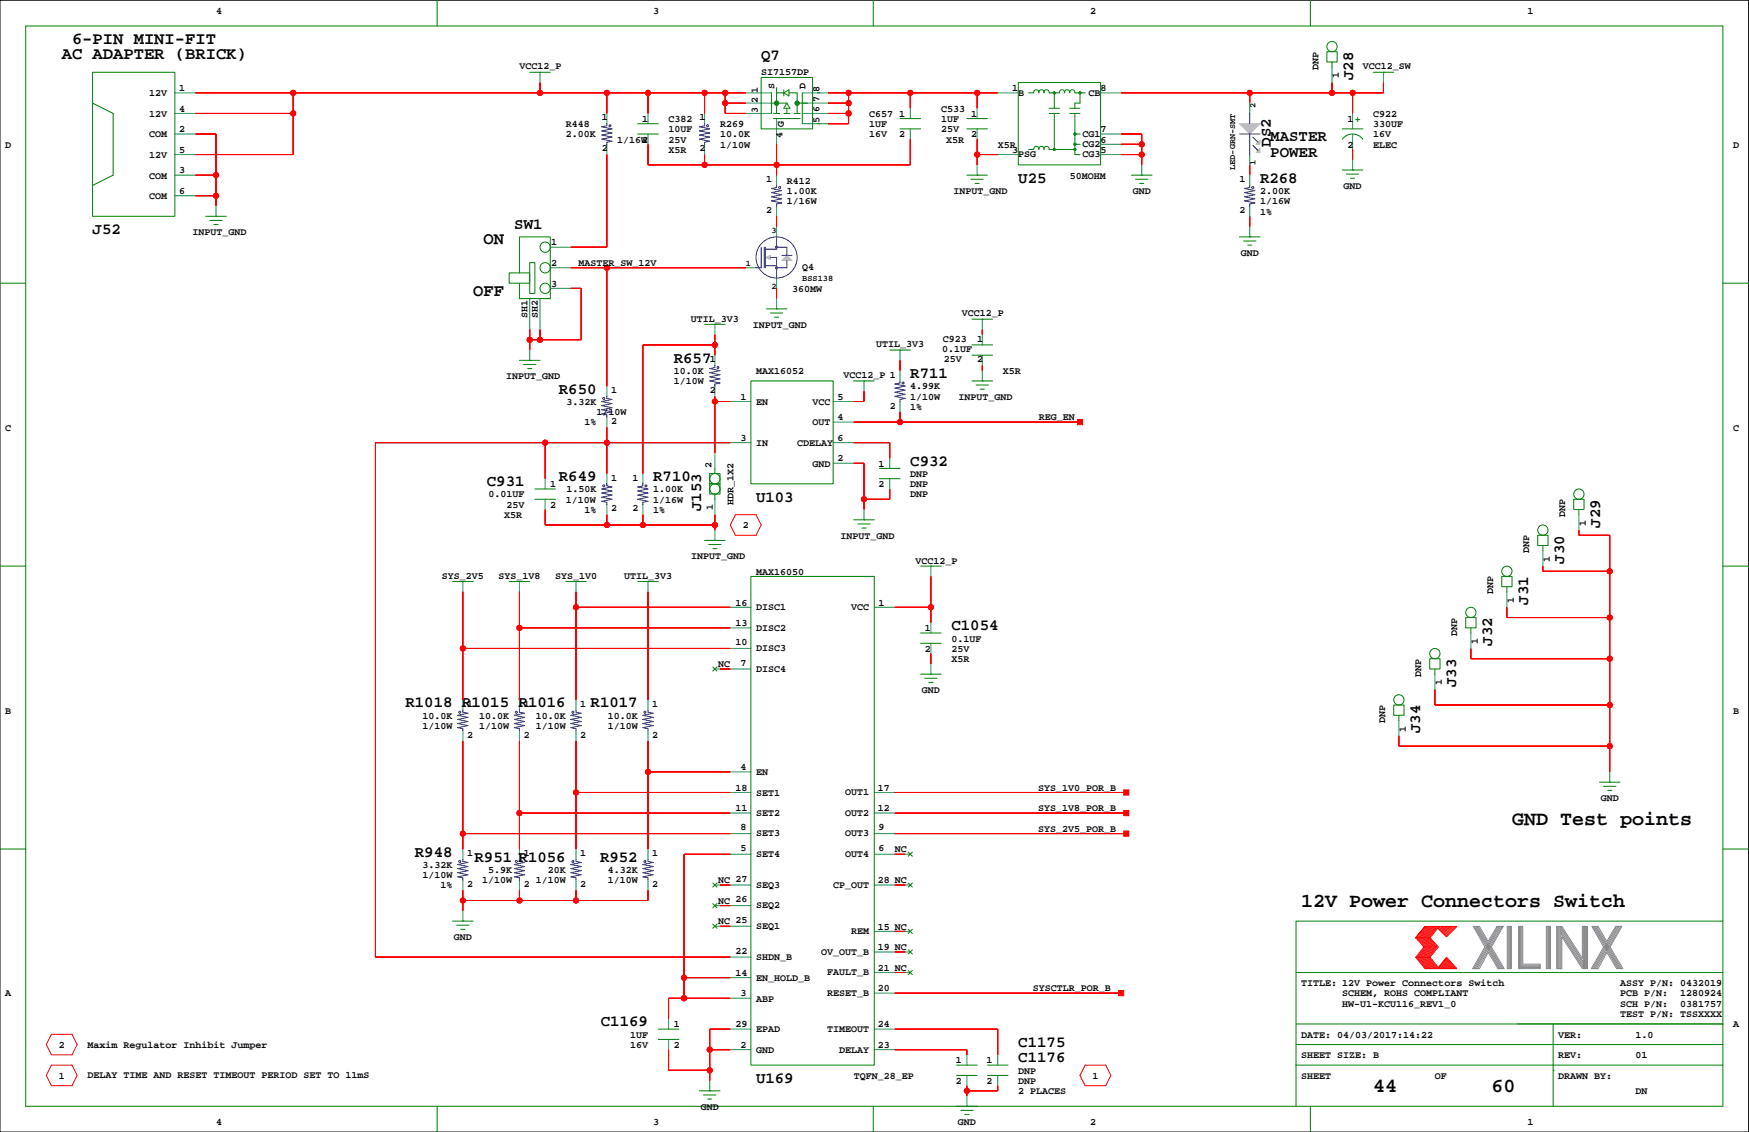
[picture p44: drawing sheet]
<svg xmlns="http://www.w3.org/2000/svg" width="432mm" height="279mm" viewBox="0 0 432 279" stroke-linecap="round" stroke-linejoin="round" font-family="sans-serif">
<defs><g id="words">
<g font-size="4.9">
<text x="373.3" y="203.6">GND Test points</text>
<text x="321.2" y="223.9">12V Power Connectors Switch</text>
<text x="339" y="269.6">44</text>
<text x="368.2" y="269.6">60</text>
</g>
<g font-size="4.2">
<text x="17.8" y="10.7">6-PIN MINI-FIT</text>
<text x="15.2" y="14.5">AC ADAPTER (BRICK)</text>
<text x="119.4" y="60.3">ON</text>
<text x="116.8" y="73">OFF</text>
</g>
<g font-size="3.9">
<text x="187.9" y="14.9">Q7</text>
<text x="334.1" y="19.7" transform="rotate(-90 334.1 19.7)">J28</text>
<text x="313.6" y="34.9">MASTER</text>
<text x="313.6" y="38.7">POWER</text>
<text x="313.8" y="36.3" transform="rotate(-90 313.8 36.3)">DS2</text>
<text x="251.4" y="45.1">U25</text>
<text x="311.1" y="45.1">R268</text>
<text x="22.9" y="57.8">J52</text>
<text x="127" y="56.5">SW1</text>
<text x="166.3" y="89.5">R657</text>
<text x="224.7" y="93.3">R711</text>
<text x="138" y="97.1">R650</text>
<text x="120.2" y="120">C931</text>
<text x="138" y="118.7">R649</text>
<text x="161.3" y="118.7">R710</text>
<text x="224.7" y="114.9">C932</text>
<text x="186.6" y="123.8">U103</text>
<text x="173.1" y="126.2" transform="rotate(-90 173.1 126.2)">J153</text>
<text x="395" y="130.2" transform="rotate(-90 395 130.2)">J29</text>
<text x="386.1" y="139.1" transform="rotate(-90 386.1 139.1)">J30</text>
<text x="377.2" y="149.3" transform="rotate(-90 377.2 149.3)">J31</text>
<text x="234.9" y="155.5">C1054</text>
<text x="368.4" y="159.4" transform="rotate(-90 368.4 159.4)">J32</text>
<text x="359.5" y="169.6" transform="rotate(-90 359.5 169.6)">J33</text>
<text x="100.1" y="174.6">R1018 R1015 R1016</text>
<text x="145.8" y="174.6">R1017</text>
<text x="350.6" y="181" transform="rotate(-90 350.6 181)">J34</text>
<text x="102.4" y="211.4">R948</text>
<text x="117.1" y="212.7">R951 R1056</text>
<text x="148.1" y="212.7">R952</text>
<text x="148.3" y="253.3">C1169</text>
<text x="251.4" y="258.4">C1175</text>
<text x="251.4" y="262.2">C1176</text>
<text x="186.6" y="267.3">U169</text>
</g>
<g font-size="2.5">
<text x="53.3" y="3.4">4</text>
<text x="161.3" y="3.4">3</text>
<text x="269.2" y="3.4">2</text>
<text x="377.1" y="3.4">1</text>
<text x="128.2" y="17.1">VCC12_P</text>
<text x="325.5" y="17.2" transform="rotate(-90 325.5 17.2)">DNP</text>
<text x="336.5" y="17.1">VCC12_SW</text>
<text x="36.8" y="23.7">12V</text>
<text x="44.2" y="22.5">1</text>
<text x="187.1" y="22.9" transform="rotate(-90 187.1 22.9)">1</text>
<text x="187.9" y="18.6">SI7157DP</text>
<text x="191.2" y="21.9" transform="rotate(-90 191.2 21.9)">S</text>
<text x="198.8" y="21.9" transform="rotate(-90 198.8 21.9)">D</text>
<text x="202.3" y="22.7" transform="rotate(-90 202.3 22.7)">8</text>
<text x="249.9" y="22.5">1</text>
<text x="251.4" y="23.6">B</text>
<text x="268.8" y="23.6">CB</text>
<text x="271.7" y="22.5">8</text>
<text x="330.6" y="19.3" transform="rotate(-90 330.6 19.3)">1</text>
<text x="36.8" y="28.8">12V</text>
<text x="44.2" y="27.6">4</text>
<text x="148.6" y="29.7">1</text>
<text x="172.7" y="29.7">1</text>
<text x="187.1" y="28" transform="rotate(-90 187.1 28)">3</text>
<text x="187.1" y="25.4" transform="rotate(-90 187.1 25.4)">2</text>
<text x="202.3" y="27.7" transform="rotate(-90 202.3 27.7)">6</text>
<text x="202.3" y="25.2" transform="rotate(-90 202.3 25.2)">7</text>
<text x="214.6" y="28.8">C657</text>
<text x="222" y="28.8">1</text>
<text x="232.4" y="27.6">C533</text>
<text x="239.8" y="28.8">1</text>
<text x="339" y="28.8">C922</text>
<text x="36.8" y="33.9">COM</text>
<text x="44.2" y="32.6">2</text>
<text x="139.7" y="33.9">2.00K</text>
<text x="139.7" y="31.4">R448</text>
<text x="152.4" y="35.2">1/16W</text>
<text x="158.5" y="35.2">2</text>
<text x="158.5" y="30.1">1</text>
<text x="165.1" y="35.2">25V</text>
<text x="165.1" y="32.6">10UF</text>
<text x="165.1" y="30.1">C382</text>
<text x="177.8" y="33.9">10.0K</text>
<text x="177.8" y="31.4">R269</text>
<text x="193.2" y="34.1" transform="rotate(-90 193.2 34.1)">4</text>
<text x="193.5" y="31.3" transform="rotate(-90 193.5 31.3)">G</text>
<text x="202.3" y="30.3" transform="rotate(-90 202.3 30.3)">5</text>
<text x="214.6" y="33.9">16V</text>
<text x="214.6" y="31.4">1UF</text>
<text x="222" y="33.9">2</text>
<text x="232.4" y="30.1">1UF</text>
<text x="232.4" y="32.6">25V</text>
<text x="233.6" y="35.2">X5R</text>
<text x="239.8" y="33.9">2</text>
<text x="267.3" y="33.8">CG1</text>
<text x="271.7" y="35.2">6</text>
<text x="271.7" y="32.6">7</text>
<text x="332.7" y="30.1">1</text>
<text x="339" y="33.9">16V</text>
<text x="339" y="31.4">330UF</text>
<text x="1.3" y="36.4">D</text>
<text x="36.8" y="39">12V</text>
<text x="44.2" y="37.7">5</text>
<text x="148.6" y="37.3">2</text>
<text x="165.1" y="37.7">X5R</text>
<text x="172.7" y="37.3">2</text>
<text x="177.8" y="36.4">1/10W</text>
<text x="246.3" y="36.4">X5R</text>
<text x="249.9" y="37.7">3</text>
<text x="251.4" y="38.8">PSG</text>
<text x="267.3" y="38.8">CG3</text>
<text x="267.3" y="36.3">CG2</text>
<text x="271.7" y="37.7">5</text>
<text x="332.7" y="36.4">2</text>
<text x="339" y="36.4">ELEC</text>
<text x="427.9" y="36.4">D</text>
<text x="36.8" y="44.1">COM</text>
<text x="44.2" y="47.9">6</text>
<text x="44.2" y="42.8">3</text>
<text x="189.2" y="45">1</text>
<text x="194.3" y="47.9">1.00K</text>
<text x="194.3" y="45.3">R412</text>
<text x="235.4" y="47.9">INPUT_GND</text>
<text x="264.1" y="44.1">50MOHM</text>
<text x="279.7" y="47.9">GND</text>
<text x="306" y="45">1</text>
<text x="311.1" y="47.9">2.00K</text>
<text x="331.7" y="46.6">GND</text>
<text x="36.8" y="49.1">COM</text>
<text x="189.2" y="52.6">2</text>
<text x="194.3" y="50.4">1/16W</text>
<text x="306" y="52.6">2</text>
<text x="311.1" y="53">1%</text>
<text x="311.1" y="50.4">1/16W</text>
<text x="47.5" y="58">INPUT_GND</text>
<text x="136.1" y="60.6">1</text>
<text x="136.1" y="65.6">2</text>
<text x="142.8" y="65.6">MASTER_SW_12V</text>
<text x="306.3" y="63.1">GND</text>
<text x="136.1" y="70.7">3</text>
<text x="195.5" y="72">360MW</text>
<text x="198.1" y="66.7">Q4</text>
<text x="130.3" y="78.4" transform="rotate(-90 130.3 78.4)">SH1</text>
<text x="132.8" y="78.4" transform="rotate(-90 132.8 78.4)">SH2</text>
<text x="170.6" y="79.4">UTIL_3V3</text>
<text x="185.9" y="80.9">INPUT_GND</text>
<text x="237.4" y="78.1">VCC12_P</text>
<text x="175.2" y="89.4">1</text>
<text x="216.3" y="85.7">UTIL_3V3</text>
<text x="232.6" y="86.9">0.1UF</text>
<text x="232.8" y="84.3">C923</text>
<text x="233" y="89.4">25V</text>
<text x="241.2" y="89.4">2</text>
<text x="241.2" y="84.3">1</text>
<text x="124.9" y="93.6">INPUT_GND</text>
<text x="166.3" y="92.3">10.0K</text>
<text x="166.3" y="94.9">1/10W</text>
<text x="186.6" y="92.3">MAX16052</text>
<text x="208.2" y="93.3">VCC12_P 1</text>
<text x="247.6" y="92.3">X5R</text>
<text x="139.9" y="99.9">3.32K</text>
<text x="150.9" y="97">1</text>
<text x="175.2" y="97">2</text>
<text x="182.8" y="98.7">1</text>
<text x="186.6" y="99.9">EN</text>
<text x="200.6" y="99.9">VCC</text>
<text x="206.8" y="98.7">5</text>
<text x="219.7" y="100.8">2</text>
<text x="224.7" y="96.1">4.99K</text>
<text x="224.7" y="101.2">1%</text>
<text x="224.7" y="98.7">1/10W</text>
<text x="236.7" y="98.7">INPUT_GND</text>
<text x="1.3" y="106.3">C</text>
<text x="144.3" y="105">1%</text>
<text x="147.3" y="102.5">1/10W</text>
<text x="150.9" y="104.6">2</text>
<text x="200.6" y="105">OUT</text>
<text x="206.8" y="103.7">4</text>
<text x="256.5" y="103.7">REG_EN</text>
<text x="427.9" y="106.3">C</text>
<text x="182.8" y="108.8">3</text>
<text x="186.6" y="110.1">IN</text>
<text x="196.8" y="110.1">CDELAY</text>
<text x="206.8" y="113.9">2</text>
<text x="206.8" y="108.8">6</text>
<text x="150.9" y="118.6">1</text>
<text x="156.2" y="118.6">1</text>
<text x="175.7" y="115.6" transform="rotate(-90 175.7 115.6)">2</text>
<text x="200.6" y="115.2">GND</text>
<text x="216.9" y="115.2">1</text>
<text x="224.7" y="117.7">DNP</text>
<text x="120.6" y="122.8">0.01UF</text>
<text x="125.1" y="125.3">25V</text>
<text x="135.9" y="125.3">2</text>
<text x="135.9" y="120.2">1</text>
<text x="139.7" y="124.1">1/10W</text>
<text x="139.9" y="121.5">1.50K</text>
<text x="161.3" y="121.5">1.00K</text>
<text x="161.3" y="124.1">1/16W</text>
<text x="176" y="126" transform="rotate(-90 176 126)">1</text>
<text x="181.1" y="124.7" transform="rotate(-90 181.1 124.7)">HDR_1X2</text>
<text x="216.9" y="120.2">2</text>
<text x="224.7" y="120.2">DNP</text>
<text x="224.7" y="122.8">DNP</text>
<text x="124.4" y="127.9">X5R</text>
<text x="144.3" y="126.6">1%</text>
<text x="150.9" y="126.2">2</text>
<text x="156.2" y="126.2">2</text>
<text x="161.3" y="126.6">1%</text>
<text x="183.4" y="130.4">2</text>
<text x="386.4" y="127.7" transform="rotate(-90 386.4 127.7)">DNP</text>
<text x="391.5" y="129.8" transform="rotate(-90 391.5 129.8)">1</text>
<text x="207.5" y="132.9">INPUT_GND</text>
<text x="377.5" y="136.6" transform="rotate(-90 377.5 136.6)">DNP</text>
<text x="109.1" y="142.8">SYS_2V5</text>
<text x="123.1" y="142.8">SYS_1V8</text>
<text x="137" y="142.8">SYS_1V0</text>
<text x="154.1" y="142.8">UTIL_3V3</text>
<text x="170.6" y="138">INPUT_GND</text>
<text x="186.6" y="141.8">MAX16050</text>
<text x="226" y="139.3">VCC12_P</text>
<text x="382.6" y="138.7" transform="rotate(-90 382.6 138.7)">1</text>
<text x="181.6" y="149.4">16</text>
<text x="216.9" y="149.4">1</text>
<text x="368.7" y="146.7" transform="rotate(-90 368.7 146.7)">DNP</text>
<text x="373.7" y="148.8" transform="rotate(-90 373.7 148.8)">1</text>
<text x="181.6" y="154.5">13</text>
<text x="186.6" y="150.6">DISC1</text>
<text x="186.6" y="155.7">DISC2</text>
<text x="210.1" y="150.6">VCC</text>
<text x="228.3" y="155.8">1</text>
<text x="181.6" y="159.2">10</text>
<text x="186.6" y="160.7">DISC3</text>
<text x="228.3" y="160.9">2</text>
<text x="234.9" y="158.3">0.1UF</text>
<text x="234.9" y="160.9">25V</text>
<text x="359.8" y="156.9" transform="rotate(-90 359.8 156.9)">DNP</text>
<text x="364.8" y="159" transform="rotate(-90 364.8 159)">1</text>
<text x="177.3" y="164.7">NC</text>
<text x="182.8" y="164.3">7</text>
<text x="186.6" y="165.8">DISC4</text>
<text x="234.9" y="163.4">X5R</text>
<text x="350.9" y="167" transform="rotate(-90 350.9 167)">DNP</text>
<text x="227.6" y="171">GND</text>
<text x="356" y="169.1" transform="rotate(-90 356 169.1)">1</text>
<text x="1.3" y="176.1">B</text>
<text x="104.3" y="179.9">1/10W</text>
<text x="104.3" y="177.4">10.0K</text>
<text x="115.3" y="174.5">1</text>
<text x="118.3" y="177.4">10.0K</text>
<text x="118.3" y="179.9">1/10W</text>
<text x="129.3" y="174.5">1</text>
<text x="132.3" y="177.4">10.0K</text>
<text x="132.3" y="179.9">1/10W</text>
<text x="143.3" y="174.5">1</text>
<text x="150" y="179.9">1/10W</text>
<text x="150" y="177.4">10.0K</text>
<text x="161" y="174.5">1</text>
<text x="342" y="178.5" transform="rotate(-90 342 178.5)">DNP</text>
<text x="427.9" y="176.1">B</text>
<text x="115.3" y="182.1">2</text>
<text x="129.3" y="182.1">2</text>
<text x="143.3" y="182.1">2</text>
<text x="161" y="182.1">2</text>
<text x="347.1" y="180.6" transform="rotate(-90 347.1 180.6)">1</text>
<text x="182.8" y="190.1">4</text>
<text x="186.6" y="191.4">EN</text>
<text x="181.6" y="195.2">18</text>
<text x="186.6" y="196.4">SET1</text>
<text x="208.7" y="196.3">OUT1</text>
<text x="216.7" y="195.2">17</text>
<text x="256.3" y="195.2">SYS_1V0_POR_B</text>
<text x="395.2" y="197.7">GND</text>
<text x="181.6" y="200.2">11</text>
<text x="186.6" y="201.5">SET2</text>
<text x="208.7" y="201.4">OUT2</text>
<text x="216.7" y="200.2">12</text>
<text x="256.3" y="200.2">SYS_1V8_POR_B</text>
<text x="182.8" y="204.9">8</text>
<text x="186.6" y="206.5">SET3</text>
<text x="208.7" y="206.5">OUT3</text>
<text x="216.9" y="204.9">9</text>
<text x="256.3" y="205.3">SYS_2V5_POR_B</text>
<text x="104.3" y="214.2">3.32K</text>
<text x="115.3" y="211.3">1</text>
<text x="120.5" y="215.5">5.9K</text>
<text x="129.3" y="211.3">1</text>
<text x="135.2" y="215.5">20K</text>
<text x="143.3" y="211.3">1</text>
<text x="150" y="215.5">4.32K</text>
<text x="161" y="211.3">1</text>
<text x="182.8" y="210">5</text>
<text x="186.6" y="211.5">SET4</text>
<text x="208.7" y="211.5">OUT4</text>
<text x="216.9" y="210">6</text>
<text x="220.9" y="210.4">NC</text>
<text x="104.3" y="216.7">1/10W</text>
<text x="108.8" y="219.3">1%</text>
<text x="115.3" y="218.9">2</text>
<text x="119.1" y="218">1/10W</text>
<text x="129.3" y="218.9">2</text>
<text x="132.3" y="218">1/10W</text>
<text x="143.3" y="218.9">2</text>
<text x="150" y="218">1/10W</text>
<text x="161" y="218.9">2</text>
<text x="177.3" y="218">NC 27</text>
<text x="186.6" y="219.1">SEQ3</text>
<text x="205.7" y="219.1">CP_OUT</text>
<text x="216.7" y="218">28 NC</text>
<text x="177.3" y="223.1">NC 26</text>
<text x="186.6" y="224.2">SEQ2</text>
<text x="112.1" y="232">GND</text>
<text x="177.3" y="228.2">NC 25</text>
<text x="186.6" y="229.3">SEQ1</text>
<text x="210.1" y="230.6">REM</text>
<text x="216.7" y="229.4">15 NC</text>
<text x="181.6" y="235.4">22</text>
<text x="186.6" y="236.9">SHDN_B</text>
<text x="202.7" y="235.7">OV_OUT_B</text>
<text x="216.7" y="234.5">19 NC</text>
<text x="216.7" y="239.6">21 NC</text>
<text x="1.3" y="245.9">A</text>
<text x="181.6" y="240.9">14</text>
<text x="182.8" y="245.9">3</text>
<text x="186.6" y="242.1">EN_HOLD_B</text>
<text x="204.2" y="245.8">RESET_B</text>
<text x="204.2" y="240.7">FAULT_B</text>
<text x="216.7" y="244.7">20</text>
<text x="255" y="244.7">SYSCTLR_POR_B</text>
<text x="321.2" y="243.4">TITLE: 12V Power Connectors Switch</text>
<text x="331.4" y="245.9">SCHEM, ROHS COMPLIANT</text>
<text x="400" y="245.9">PCB P/N:</text>
<text x="400" y="243.4">ASSY P/N: 0432019</text>
<text x="414.8" y="245.9">1280924</text>
<text x="186.6" y="247.2">ABP</text>
<text x="331.4" y="248.5">HW-U1-KCU116_REV1_0</text>
<text x="400" y="251">TEST P/N: TSSXXXX</text>
<text x="400" y="248.5">SCH P/N:</text>
<text x="414.8" y="248.5">0381757</text>
<text x="155.5" y="256.1">1UF</text>
<text x="166.3" y="253.6">1</text>
<text x="181.6" y="253.6">29</text>
<text x="186.6" y="254.7">EPAD</text>
<text x="204.2" y="254.7">TIMEOUT</text>
<text x="216.7" y="253.6">24</text>
<text x="321.2" y="256.1">DATE: 04/03/2017:14:22</text>
<text x="384.7" y="256.1">VER:</text>
<text x="403.8" y="256.1">1.0</text>
<text x="427.9" y="253.6">A</text>
<text x="14.5" y="258.6">2</text>
<text x="21.6" y="258.6">Maxim Regulator Inhibit Jumper</text>
<text x="155.5" y="258.6">16V</text>
<text x="166.3" y="258.6">2</text>
<text x="182.8" y="258.6">2</text>
<text x="186.6" y="259.8">GND</text>
<text x="207.2" y="259.8">DELAY</text>
<text x="216.7" y="258.6">23</text>
<text x="236" y="262.5">1</text>
<text x="243.6" y="262.5">1</text>
<text x="321.2" y="261.2">SHEET SIZE: B</text>
<text x="384.7" y="261.2">REV:</text>
<text x="403.8" y="261.2">01</text>
<text x="14.5" y="266.3">1</text>
<text x="21.6" y="266.1">DELAY TIME AND RESET TIMEOUT PERIOD SET TO 11mS</text>
<text x="210.8" y="266.3">TQFN_28_EP</text>
<text x="236" y="267.5">2</text>
<text x="243.6" y="267.5">2</text>
<text x="251.4" y="265">DNP</text>
<text x="251.4" y="267.5">DNP</text>
<text x="269.7" y="266.3">1</text>
<text x="321.2" y="266.3">SHEET</text>
<text x="354.2" y="266.3">OF</text>
<text x="384.7" y="266.3">DRAWN BY:</text>
<text x="173" y="273.9">GND</text>
<text x="251.4" y="270.1">2 PLACES</text>
<text x="403.8" y="270.1">DN</text>
<text x="53.3" y="277.7">4</text>
<text x="161.3" y="277.7">3</text>
<text x="236.5" y="277.7">GND</text>
<text x="269.2" y="277.7">2</text>
<text x="377.1" y="277.7">1</text>
</g>
<g font-size="2.1">
<text x="310" y="26.7" transform="rotate(-90 310 26.7)">2</text>
<text x="304.9" y="42" transform="rotate(-90 304.9 42)">LED-GRN-SMT</text>
<text x="310" y="40.7" transform="rotate(-90 310 40.7)">1</text>
<text x="190.5" y="57.4">3</text>
<text x="184.1" y="65.7">1</text>
<text x="190.5" y="71.4">2</text>
<text x="198.1" y="69.3">BSS138</text>
</g>
</g></defs>
<path d="M0 .1h431.7v279.3h-431.7z" fill="none" stroke="#000" stroke-width=".25"/>
<g fill="none" stroke="#008000" stroke-width=".25">
<path d="M6.3 6.4h419.1v266.7h-419.1zM22.9 17.8h20.3v35.6h-20.3zM107.9 .1v6.3M130.8 17.8h5.1M133.3 17.8h.1M187.9 19.1h12.7v12.7h-12.7zM215.6 .1v6.3M323.5 .1v6.3M327.6 12.8h2.5v2.5h-2.5zM328.9 15.3v1.3M339 17.8h5.1M341.6 17.8h.1"/>
<path d="M22.9 25.5l5 2.5v15.2l-5 2.6M157.4 33.1h5.1M157.4 30.5h5.1M190.5 25.5h3.8M190.5 22.9v5.1M191 29.3h6.6M191 28h1.5M191.7 22.9h1.8M191.7 21.6v6.4M193.5 22.2v1.5M193.5 28h1.5M193.5 22.9l1.3-.7v1.5z"/>
<path d="M194.3 25.5l.7 1.2h-1.5zM194.3 26.7v1.3M194.8 22.9h2v5.1M196 28h1.6M196.8 25.5h2.5M198.1 22.9v7.6M201.9 30.5h.5M201.9 22.9h.5M222.2 31.8h5.1M222.2 29.3h5.1M238.7 31.8h5.1M238.7 29.3h5.1"/>
<path d="M240 26.7h.1M243.8 26.7h.1M251.4 20.4h20.3v20.3h-20.3zM256.5 36.9a.65 .65 0 0 1 .6-.8 .65 .65 0 0 1 .7 .8 .65 .65 0 0 1 .6-.8 .65 .65 0 0 1 .6 .8h6.4M256.5 22.9a.65 .65 0 0 1 .6-.8 .65 .65 0 0 1 .7 .8 .65 .65 0 0 1 .6-.8 .65 .65 0 0 1 .6 .8h2.6a.65 .65 0 0 1 .6-.8 .65 .65 0 0 1 .6 .8 .65 .65 0 0 1 .7-.8 .65 .65 0 0 1 .6 .8 .65 .65 0 0 1 .6-.8 .65 .65 0 0 1 .7 .8h2.5M256.5 36.9a.65 .65 0 0 0-.7-.8 .65 .65 0 0 0-.6 .8h-1.3M256.5 22.9a.65 .65 0 0 0-.7-.8 .65 .65 0 0 0-.6 .8h-1.3M259 28h2.6M259 26.7h2.6M260.3 22.9v3.8M260.3 28v8.9M264.1 28h2.5"/>
<path d="M264.1 26.7h2.5M265.4 33.1h1.2M265.4 28v10.2h1.2M265.4 35.6h1.2M266.6 22.9v2.6h-1.2v1.2M331.4 31.8h5.1M331.4 34.3a3.2 3.2 0 0 1 5.1 0M334.7 29.5h1M335.2 29v1M50.8 53.4h5.1M51.8 54.4h3.1M52.8 55.4h1"/>
<path d="M53.3 53.4h.1M238.7 43.2h5.1M239.7 44.2h3.1M240.7 45.3h1.1M241.2 43.2h.1M279.3 43.2h5.1M280.4 44.2h3M281.4 45.3h1M281.9 43.2h.1M306 58.5h5.1M307 59.5h3.1M308.5 58.5h.1"/>
<path d="M331.4 42h5.1M332.4 43h3.1M333.4 44h1M333.9 42h.1M0 69.9h6.3M125.7 67.4h5.1v2.5h-5.1zM128.2 67.4v-8.9h7.7v15.2h-7.7v-3.8M130.8 64.8h1.3v7.6h-1.3zM189.2 76.2h5.1M190.2 77.3h3M191.2 78.3h1M191.7 76.2h.1"/>
<path d="M240 78.8h5.1M242.5 78.8h.1M308 60.5h1M425.4 69.9h6.3M128.2 88.9h5.1M129.3 90h3M130.3 91h1M130.8 88.9h.1M174 80.1h5M176.5 80.1h.1M185.4 94h20.3v25.4h-20.3zM210.8 94h5.1"/>
<path d="M213.3 94h.1M219.7 86.4h5M222.2 86.4h.1M240 94h5.1M240 87.7h5.1M240 85.1h5.1M241 95h3M242 96.1h1M242.5 94h.1M175.2 116.9h2.6v2.5h-2.6zM175.2 119.4h2.6v2.6h-2.6zM176.5 115.6v1.3"/>
<path d="M217.1 118.1h5.1M217.1 115.6h5.1M0 139.7h6.3M132.1 123.2h5M132.1 120.7h5M174 133.4h5M175 134.4h3M176 135.4h1M176.5 133.4h.1M176.5 122v1.2M210.8 128.3h5.1M211.8 129.3h3"/>
<path d="M212.8 130.3h1M213.3 128.3h.1M227.3 139.7h5.1M229.8 139.7h.1M379.6 132.1h2.6v2.6h-2.6zM380.9 134.7v1.2M388.5 123.2h2.6v2.6h-2.6zM389.8 125.8v1.2M425.4 139.7h6.3M111.7 143.5h5.1M114.3 143.5h.1M125.7 143.5h5.1"/>
<path d="M128.2 143.5h.1M139.7 143.5h5M142.2 143.5h.1M157.4 143.5h5.1M160 143.5h.1M227.3 158.8h5.1M227.3 156.2h5.1M361.9 152.4h2.5v2.6h-2.5zM363.1 155v1.2M370.8 142.3h2.5v2.5h-2.5zM372 144.8v1.3M176 164.6l1 1"/>
<path d="M177 164.6l-1 1M227.3 166.4h5.1M228.3 167.4h3M229.3 168.4h1M229.8 166.4h.1M344.1 174h2.5v2.6h-2.5zM345.4 176.6v1.2M353 162.6h2.5v2.5h-2.5zM354.2 165.1v1.3M394.9 193.1h5.1M395.9 194.1h3M396.9 195.1h1"/>
<path d="M397.4 193.1h.1M0 209.6h6.3M176 217.9l1 1.1M177 217.9l-1 1.1M224.2 210.3l1 1M224.2 217.9l1 1.1M225.2 210.3l-1 1M225.2 217.9l-1 1.1M425.4 209.6h6.3M111.7 227.3h5.1M112.8 228.4h3M113.8 229.4h1"/>
<path d="M114.3 227.3h.1M176 223l1 1M176 228.1l1 1M177 223l-1 1M177 228.1l-1 1M224.2 229.4l1 1M224.2 234.5l1 1M224.2 239.5l1 1M225.2 229.4l-1 1M225.2 234.5l-1 1M225.2 239.5l-1 1M425.4 227.3h-105.4v35.6"/>
<path d="M162.5 256.5h5.1M162.5 254h5.1M320 257.8h105.4M320 252.7h105.4M320 240h105.4M383.5 252.7v20.4M107.9 273.1v6.3M172.7 269.2h5.1M173.7 270.3h3M174.7 271.3h1M175.2 269.2h.1M215.6 273.1v6.3"/>
<path d="M236.2 262.9h5M236.2 265.4h5M237.2 274.1h3M238.2 275.1h1M238.7 273.1h.1M243.8 262.9h5.1M243.8 265.4h5.1M320 262.9v10.2M320 262.9h105.4M323.5 273.1v6.3M383.5 264.2h.1"/>
<circle cx="328.9" cy="11.5" r="1.27"/>
<circle cx="260.3" cy="22.9" r=".25"/>
<circle cx="260.3" cy="36.9" r=".25"/>
<circle cx="265.4" cy="33.1" r=".25"/>
<circle cx="265.4" cy="36.9" r=".25"/>
<circle cx="265.4" cy="35.6" r=".25"/>
<circle cx="266.6" cy="22.9" r=".25"/>
<circle cx="134.6" cy="71.2" r="1.27"/>
<circle cx="134.6" cy="61" r="1.27"/>
<circle cx="134.6" cy="66.1" r="1.27"/>
<circle cx="176.5" cy="118.1" r="1.27"/>
<circle cx="176.5" cy="120.7" r="1.27"/>
<circle cx="380.9" cy="130.8" r="1.27"/>
<circle cx="389.8" cy="122" r="1.27"/>
<circle cx="363.1" cy="151.2" r="1.27"/>
<circle cx="372" cy="141" r="1.27"/>
<circle cx="345.4" cy="172.7" r="1.27"/>
<circle cx="354.2" cy="161.3" r="1.27"/>
</g>
<g fill="none" stroke="#f00" stroke-width=".25">
<path d="M48.2 28h24.2M48.2 22.9h135.9M48.2 33.1h5.1v17.8M72.4 22.9v15.3h-24.2M133.3 20.4v2.5M149.8 22.9v5.1M149.8 38.2v22.8h-8.9M160 22.9v5.1M174 22.9v5.1M174 38.2v2.5M179 25.5h5.1M179 22.9v5.1h5.1"/>
<path d="M191.7 35.6v7.6M204.4 25.5h5.1M204.4 28h5.1M204.4 22.9h41.9M209.5 22.9v7.6h-5.1M224.7 34.3v6.4h-64.7v-5.1M224.7 22.9v3.8M241.2 38.2h5.1M241.2 22.9v3.8M241.2 34.3v6.4M276.8 38.2h5.1M276.8 33.1h5.1v7.6"/>
<path d="M276.8 35.6h5.1M308.5 22.9v2.6M328.9 20.4v2.5M333.9 22.9v5.1M333.9 36.9v2.5M341.6 20.4v2.5h-64.8M48.2 48.3h5.1M48.2 43.2h5.1M191.7 53.4v2.5M308.5 40.7v2.5M308.5 53.4v2.5M140.9 71.2h2.6v12.7h-12.7"/>
<path d="M140.9 66.1h43.2M149.8 66.1v29.2M191.7 71.2v2.5M130.8 81.3v5.1M133.3 81.3v2.6M176.5 99.1h3.8M176.5 82.6v5.1M176.5 97.8v14M176.5 85.1h-17.8v31.8M213.3 96.6v2.5h-2.5M222.2 88.9v2.6M242.5 81.3v1.3"/>
<path d="M242.5 90.2v1.3M134.6 109.3v8.8M149.8 105.4v11.5M180.3 109.3h-87.6v126.9h87.6M210.8 109.3h8.9v3.8M210.8 104.2h55.8M210.8 114.3h2.5v11.5M222.2 101.6v2.6M134.6 125.8v3.8h41.9M149.8 127v2.6M158.7 127v2.6M176.5 127v3.8"/>
<path d="M181.6 127h5l1.3 2.6-1.3 2.5h-5l-1.3-2.5zM219.7 120.7v2.5h-6.4M380.9 139.7v1.3h16.5M389.8 130.8v1.3h7.6v58.4M114.3 146.1v26.6M128.2 146.1v26.6M128.2 155h52.1M142.2 146.1v26.6M142.2 149.9h38.1M160 146.1v26.6M220.9 149.9h8.9M229.8 142.3v11.4"/>
<path d="M372 149.9v2.5h25.4M114.3 160h66M177.8 165.1h2.5M229.8 161.3v2.6M354.2 170.2v3.8h43.2M363.1 160v2.6h34.3M114.3 182.9v26.7M128.2 182.9v26.7M142.2 182.9v26.7M142.2 195.6h38.1M160 182.9v26.7M160 190.5h20.3"/>
<path d="M220.9 195.6h57.2M345.4 181.6v2.6h52M114.3 219.7v5.1M114.3 205.8h66M128.2 219.7v2.6M128.2 200.7h52.1M142.2 219.7v2.6M160 219.7v2.6h-45.7M177.8 218.5h2.5M180.3 210.8h-11.4v35.6M220.9 200.7h57.2M220.9 205.8h57.2"/>
<path d="M220.9 210.8h2.6M220.9 218.5h2.6M177.8 223.5h2.5M177.8 228.6h2.5M220.9 229.9h2.6M220.9 235h2.6M349.5 236.3h3.6M349.9 231.5l1.9 2.2-2 2.6 2.2 2.8M350.1 236.3l2.2 2.8M350.2 231.5l1.9 2.3-2 2.5M350.4 236.3l2.2 2.8M350.5 231.5l1.9 2.3-2 2.5"/>
<path d="M350.6 236.3l2.3 2.7M350.8 231.5l1.9 2.3-2 2.5M351 236.3l2.2 2.8M351.1 231.5l1.9 2.3-2 2.5M351.3 236.3l2.2 2.8M351.4 231.5l1.9 2.3-2 2.5M351.6 236.3l2.2 2.8M351.7 231.5l1.9 2.2M351.8 228.7l-2.3 2.8 2.3-2.8h7.9l-2.6 2.5-2.1-2.1-1.9 2.4 2 2.2-2 2.6 2 2.5 2-2.5 2.6 2.8h-7.9l-2.3-2.8M351.9 236.3l2.2 2.8M352 231.5l1.9 2.2M352.1 228.7l-2.2 2.7"/>
<path d="M352.2 236.3l2.2 2.8M352.3 231.5l1.9 2.3-2 2.5M352.4 228.7l-2.2 2.7M352.5 236.3l2.2 2.8M352.6 231.5l1.9 2.2M352.7 228.7l-2.2 2.7M352.8 236.3l2.2 2.8M352.8 231.5l2 2.2M353 228.7l-2.2 2.7M353.1 231.5h-3.6l2.1 2.2-2.1 2.6M353.2 228.7l-2.1 2.7M353.6 233.8l-2 2.5"/>
<path d="M353.6 228.7l-2.2 2.7M353.8 228.7l-2.1 2.7M353.9 233.8l-1.9 2.4M354.1 228.7l-2.1 2.7M354.4 228.7l-2.1 2.7M354.5 233.8l-2 2.5M354.7 228.7l-2.1 2.7M354.8 233.8l-2 2.5M355 228.7l-2.1 2.7M355.2 238.8l.2 .3M355.3 238.6l.4 .5M355.4 228.7l-.4 .4"/>
<path d="M355.4 238.4l.6 .7M355.6 238.3l.7 .8M355.7 238.1l.9 1M355.7 228.7l-.5 .5M355.9 237.9l1 1.2M356 237.8l1.2 1.3M356.1 228.7l-.8 .7M356.1 237.6l1.4 1.4M356.3 237.4l1.5 1.7M356.4 237.2l1.6 1.9M356.5 228.7l-1 .9M356.5 237.1l1.8 2"/>
<path d="M356.7 236.9l1.9 2.2M356.8 236.7l2.1 2.4M356.8 228.7l-1.1 1.1M356.9 236.6l2.3 2.5M357.1 236.5l2.3 2.6M357.2 228.7l-1.3 1.2M357.5 228.7l-1.4 1.4M357.8 228.7l-1.6 1.6M358.2 228.7l-1.8 1.7M358.5 228.7l-1.9 1.9M359 228.7l-2.2 2.1M359.3 228.7l-2.3 2.3"/>
<path d="M12.7 255.3h5.1l1.2 2.5-1.2 2.6h-5.1l-1.3-2.6zM165.1 259.1v5.1h10.1M168.9 241.3h11.4M175.2 259.1h5.1M180.3 246.4h-15.2v5.1M180.3 254h-5.1v12.7M220.9 254h25.4v6.4M220.9 259.1h17.8v1.3M220.9 245.1h55.9M220.9 240h2.6M12.7 262.9h5.1l1.2 2.5-1.2 2.6h-5.1l-1.3-2.6zM238.7 268v2.5"/>
<path d="M246.3 268v1.2h-7.6M267.9 262.9h5.1l1.3 2.5-1.3 2.6h-5.1l-1.3-2.6z"/>
<circle cx="72.4" cy="22.9" r=".63"/>
<circle cx="72.4" cy="28" r=".63"/>
<circle cx="133.3" cy="22.9" r=".63"/>
<circle cx="149.8" cy="22.9" r=".63"/>
<circle cx="160" cy="22.9" r=".63"/>
<circle cx="174" cy="22.9" r=".63"/>
<circle cx="179" cy="25.5" r=".63"/>
<circle cx="179" cy="22.9" r=".63"/>
<circle cx="209.5" cy="25.5" r=".63"/>
<circle cx="209.5" cy="22.9" r=".63"/>
<circle cx="209.5" cy="28" r=".63"/>
<circle cx="224.7" cy="22.9" r=".63"/>
<circle cx="241.2" cy="38.2" r=".63"/>
<circle cx="241.2" cy="22.9" r=".63"/>
<circle cx="281.9" cy="38.2" r=".63"/>
<circle cx="281.9" cy="35.6" r=".63"/>
<circle cx="308.5" cy="22.9" r=".63"/>
<circle cx="328.9" cy="22.9" r=".63"/>
<circle cx="333.9" cy="22.9" r=".63"/>
<circle cx="53.3" cy="43.2" r=".63"/>
<circle cx="53.3" cy="48.3" r=".63"/>
<circle cx="174" cy="40.7" r=".63"/>
<circle cx="191.7" cy="40.7" r=".63"/>
<circle cx="149.8" cy="66.1" r=".63"/>
<circle cx="130.8" cy="83.9" r=".63"/>
<circle cx="133.3" cy="83.9" r=".63"/>
<circle cx="176.5" cy="99.1" r=".63"/>
<circle cx="176.5" cy="85.1" r=".63"/>
<circle cx="134.6" cy="109.3" r=".63"/>
<circle cx="149.8" cy="109.3" r=".63"/>
<circle cx="222.2" cy="104.2" r=".63"/>
<circle cx="149.8" cy="129.6" r=".63"/>
<circle cx="158.7" cy="129.6" r=".63"/>
<circle cx="176.5" cy="129.6" r=".63"/>
<circle cx="213.3" cy="123.2" r=".63"/>
<circle cx="128.2" cy="155" r=".63"/>
<circle cx="142.2" cy="149.9" r=".63"/>
<circle cx="229.8" cy="149.9" r=".63"/>
<circle cx="397.4" cy="152.4" r=".63"/>
<circle cx="397.4" cy="141" r=".63"/>
<circle cx="114.3" cy="160" r=".63"/>
<circle cx="397.4" cy="162.6" r=".63"/>
<circle cx="397.4" cy="174" r=".63"/>
<circle cx="142.2" cy="195.6" r=".63"/>
<circle cx="160" cy="190.5" r=".63"/>
<circle cx="397.4" cy="184.2" r=".63"/>
<circle cx="114.3" cy="205.8" r=".63"/>
<circle cx="128.2" cy="200.7" r=".63"/>
<circle cx="114.3" cy="222.3" r=".63"/>
<circle cx="128.2" cy="222.3" r=".63"/>
<circle cx="142.2" cy="222.3" r=".63"/>
<circle cx="168.9" cy="241.3" r=".63"/>
<circle cx="168.9" cy="246.4" r=".63"/>
<circle cx="175.2" cy="259.1" r=".63"/>
<circle cx="175.2" cy="264.2" r=".63"/>
<circle cx="238.7" cy="269.2" r=".63"/>
</g>
<g fill="none" stroke="#848684" stroke-width=".25">
<path d="M364 228.7l6.1 10.4M364.3 228.7l6.1 10.4M364.6 228.7l6.1 10.4M364.9 228.7l6.1 10.4M367.4 232.3l-2.1-3.6h-1.6l2.9 5-3 5.4h1.7l2.1-4 2.4 4h1.6l-3.2-5.4M369.6 228.7l-2.2 3.6M369.8 228.7l-5.9 10.4M370.2 228.7l-6 10.4M370.5 228.7l-6 10.4M370.8 228.7l-6 10.4M371.1 228.7h-1.5h1.5l-2.9 5M372.1 228.7h1v10.4h-1z"/>
<path d="M372.4 228.7v10.4M372.6 228.7v10.4M372.9 228.7v10.4M374.9 228.7h1v9.3h4.3v1.1h-5.3zM375.1 228.7v10.4M375.4 228.7v10.4M375.7 228.7v10.4M375.7 238.2h4.5M375.7 238.5h4.5M375.7 238.8h4.5M381.8 228.7h1v10.4h-1zM382 228.7v10.4"/>
<path d="M382.3 228.7v10.4M382.5 228.7v10.4M384.3 228.7h1.3l5.1 7.8v-7.8h1.2v10.4h-1.2l-5.1-7.9v7.9h-1.3zM384.5 228.7v10.4M384.8 228.7v10.4M385.1 228.7v10.4M385.3 228.7v10.4M385.3 230.3l5.6 8.7M385.3 229.8l5.6 8.7M385.3 229.2l5.6 8.7M385.3 228.8l5.6 8.7M390.9 228.7v10.4"/>
<path d="M391.2 228.7v10.4M391.5 228.7v10.4M391.7 228.6v10.4M393.3 228.7l6.1 10.4M393.6 228.7l6.1 10.4M393.9 228.7l6.1 10.4M394.2 228.7l6.1 10.4M396.7 232.3l-2.1-3.6h-1.6l2.9 5-3 5.4M397.5 233.7l3.2 5.4h-1.6l-2.4-4-2.2 4h-1.6M398.9 228.7l-2.2 3.6M399.1 228.7l-6 10.4M399.4 228.7l-5.9 10.4"/>
<path d="M399.7 228.7l-5.9 10.4M400.1 228.7l-6 10.4M400.4 228.7h-1.5h1.5l-2.9 5"/>
</g>
<g fill="none" stroke="#008080" stroke-width=".25">
<path d="M133.3 17.8v2.6M328.9 16.6v3.8M341.6 17.8v2.6M43.2 22.9h5M43.2 28h5M43.2 33.1h5M43.2 38.2h5M149.8 28v2.5M149.8 35.6v2.6M160 28v2.5M160 33.1v2.5M174 28v2.5"/>
<path d="M174 35.6v2.6M184.1 22.9h6.4M184.1 25.5h6.4M184.1 28h6.4M191.7 29.3v6.3M198.1 22.9h6.3M198.1 25.5h6.3M198.1 28h6.3M198.1 30.5h6.3M224.7 26.7v2.6M224.7 31.8v2.5M241.2 26.7v2.6"/>
<path d="M241.2 31.8v2.5M246.3 22.9h5.1M246.3 38.2h5.1M271.7 22.9h5.1M271.7 33.1h5.1M271.7 38.2h5.1M271.7 35.6h5.1M308.5 25.5v2.5M308.5 38.2v2.5M333.9 28v3.8M333.9 33.1v3.8M333.9 39.4v2.6"/>
<path d="M43.2 43.2h5M43.2 48.3h5M53.3 50.9v2.5M191.7 43.2v2.6M191.7 50.9v2.5M191.7 55.9v2.6M241.2 40.7v2.5M281.9 40.7v2.5M308.5 43.2v2.6M308.5 50.9v2.5M308.5 55.9v2.6M130.8 73.7v7.6"/>
<path d="M133.3 73.7v7.6M135.9 66.1h5M135.9 61h5M135.9 71.2h5M184.1 66.1h2.5M191.7 68.6v2.6M191.7 73.7v2.5M242.5 78.8v2.5M130.8 86.4v2.5M149.8 95.3v2.5M176.5 80.1v2.5M176.5 87.7v2.5"/>
<path d="M176.5 95.3v2.5M180.3 99.1h5.1M205.7 99.1h5.1M213.3 94v2.6M222.2 86.4v2.5M222.2 91.5v2.5M222.2 99.1v2.5M242.5 82.6v2.5M242.5 87.7v2.5M242.5 91.5v2.5M134.6 118.1v2.6M149.8 102.9v2.5"/>
<path d="M149.8 116.9v2.5M158.7 116.9v2.5M176.5 111.8v3.8M180.3 109.3h5.1M205.7 104.2h5.1M205.7 109.3h5.1M205.7 114.3h5.1M219.7 113.1v2.5M219.7 118.1v2.6M134.6 123.2v2.6M149.8 124.5v2.5M158.7 124.5v2.5"/>
<path d="M176.5 123.2v3.8M176.5 130.8v2.6M213.3 125.8v2.5M229.8 139.7v2.6M380.9 135.9v3.8M389.8 127v3.8M114.3 143.5v2.6M128.2 143.5v2.6M142.2 143.5v2.6M160 143.5v2.6M180.3 149.9h5.1M180.3 155h5.1"/>
<path d="M215.9 149.9h5M229.8 153.7v2.5M229.8 158.8v2.5M363.1 156.2v3.8M372 146.1v3.8M114.3 172.7v2.6M128.2 172.7v2.6M142.2 172.7v2.6M160 172.7v2.6M176.5 165.1h1.3M180.3 160h5.1M180.3 165.1h5.1"/>
<path d="M229.8 163.9v2.5M345.4 177.8v3.8M354.2 166.4v3.8M114.3 180.4v2.5M128.2 180.4v2.5M142.2 180.4v2.5M160 180.4v2.5M180.3 195.6h5.1M180.3 190.5h5.1M215.9 195.6h5M397.4 190.5v2.6M114.3 209.6v2.5"/>
<path d="M114.3 217.2v2.5M128.2 209.6v2.5M128.2 217.2v2.5M142.2 209.6v2.5M142.2 217.2v2.5M160 209.6v2.5M160 217.2v2.5M176.5 218.5h1.3M180.3 200.7h5.1M180.3 218.5h5.1M180.3 205.8h5.1M180.3 210.8h5.1"/>
<path d="M215.9 200.7h5M215.9 218.5h5M215.9 205.8h5M215.9 210.8h5M223.5 218.5h1.2M223.5 210.8h1.2M114.3 224.8v2.5M176.5 223.5h1.3M176.5 228.6h1.3M180.3 223.5h5.1M180.3 228.6h5.1M180.3 236.2h5.1"/>
<path d="M215.9 229.9h5M215.9 235h5M223.5 229.9h1.2M223.5 235h1.2M165.1 251.5v2.5M165.1 256.5v2.6M180.3 259.1h5.1M180.3 254h5.1M180.3 241.3h5.1M180.3 246.4h5.1M215.9 259.1h5M215.9 254h5"/>
<path d="M215.9 245.1h5M215.9 240h5M223.5 240h1.2M175.2 266.7v2.5M238.7 260.4v2.5M238.7 265.4v2.6M238.7 270.5v2.6M246.3 260.4v2.5M246.3 265.4v2.6"/>
</g>
<g fill="none" stroke="#00f" stroke-width=".25">
<path d="M149.8 30.5v.5l-1.2 .3 2.5 .5-2.5 .5 2.5 .5-2.5 .5 2.5 .5-2.5 .5 2.5 .6-1.3 .2v.5M174 30.5v.5l-1.3 .3 2.5 .5-2.5 .5 2.5 .5-2.5 .5 2.5 .5-2.5 .5 2.5 .6-1.2 .2v.5M306 33.1h5.1M308.5 28v2.5M308.5 33.1v5.1M309.3 33.8l1.3 1.3M309.3 35.9l1.3 1.2M191.7 58.5v3h-2.8M191.7 45.8v.5l-1.2 .2 2.5 .5-2.5 .6 2.5 .5-2.5 .5 2.5 .5-2.5 .5 2.5 .5-1.3 .2v.6M308.5 45.8v.5l-1.2 .2 2.5 .5-2.5 .6 2.5 .5-2.5 .5 2.5 .5-2.5 .5 2.5 .5-1.3 .2v.6M187.9 61v5.1h-1.3M188.7 61v5.1"/>
<path d="M188.9 61v5.1M188.9 65.6h2.8M190.2 63.5h1.5v5.1M191.7 61h2.6v2M193 63h2.5M194.3 64.3v1.8h-2.6M149.8 97.8v.5l1.3 .3-2.5 .5 2.5 .5-2.5 .5 2.5 .5-2.5 .5 2.5 .5-2.5 .5 1.2 .3v.5M176.5 90.2v.5l-1.3 .3 2.6 .5-2.6 .5 2.6 .5-2.6 .5 2.6 .5-2.6 .5 2.6 .5-1.3 .3v.5M222.2 94v.5l-1.3 .3 2.6 .5-2.6 .5 2.6 .5-2.6 .5 2.6 .5-2.6 .5 2.6 .5-1.3 .3v.5M149.8 119.4v.5l1.3 .3-2.5 .5 2.5 .5-2.5 .5 2.5 .5-2.5 .5 2.5 .5-2.5 .5 1.2 .3v.5M158.7 119.4v.5l-1.3 .3 2.6 .5-2.6 .5 2.6 .5-2.6 .5 2.6 .5-2.6 .5 2.6 .5-1.3 .3v.5M114.3 175.3v.5l1.2 .2-2.5 .6 2.5 .5-2.5 .5 2.5 .5-2.5 .5 2.5 .5-2.5 .5 1.3 .3v.5"/>
<path d="M128.2 175.3v.5l1.3 .2-2.5 .6 2.5 .5-2.5 .5 2.5 .5-2.5 .5 2.5 .5-2.5 .5 1.2 .3v.5M142.2 175.3v.5l1.3 .2-2.6 .6 2.6 .5-2.6 .5 2.6 .5-2.6 .5 2.6 .5-2.6 .5 1.3 .3v.5M160 175.3v.5l1.3 .2-2.6 .6 2.6 .5-2.6 .5 2.6 .5-2.6 .5 2.6 .5-2.6 .5 1.3 .3v.5M114.3 212.1v.5l1.2 .3-2.5 .5 2.5 .5-2.5 .5 2.5 .5-2.5 .5 2.5 .5-2.5 .5 1.3 .3v.5M128.2 212.1v.5l1.3 .3-2.5 .5 2.5 .5-2.5 .5 2.5 .5-2.5 .5 2.5 .5-2.5 .5 1.2 .3v.5M142.2 212.1v.5l1.3 .3-2.6 .5 2.6 .5-2.6 .5 2.6 .5-2.6 .5 2.6 .5-2.6 .5 1.3 .3v.5M160 212.1v.5l1.3 .3-2.6 .5 2.6 .5-2.6 .5 2.6 .5-2.6 .5 2.6 .5-2.6 .5 1.3 .3v.5"/>
<circle cx="150.6" cy="31" r=".25"/>
<circle cx="174.7" cy="31" r=".25"/>
<circle cx="192.5" cy="46.3" r=".25"/>
<circle cx="309.3" cy="46.3" r=".25"/>
<circle cx="191.7" cy="63.5" r="5.1"/>
<circle cx="191.7" cy="66.1" r=".25"/>
<circle cx="191.7" cy="61" r=".25"/>
<circle cx="149.1" cy="98.3" r=".25"/>
<circle cx="177.3" cy="90.7" r=".25"/>
<circle cx="223" cy="94.5" r=".25"/>
<circle cx="149.1" cy="119.9" r=".25"/>
<circle cx="159.5" cy="119.9" r=".25"/>
<circle cx="113.5" cy="175.8" r=".25"/>
<circle cx="127.5" cy="175.8" r=".25"/>
<circle cx="141.4" cy="175.8" r=".25"/>
<circle cx="159.2" cy="175.8" r=".25"/>
<circle cx="113.5" cy="212.6" r=".25"/>
<circle cx="127.5" cy="212.6" r=".25"/>
<circle cx="141.4" cy="212.6" r=".25"/>
<circle cx="159.2" cy="212.6" r=".25"/>
</g>
<g fill="#c0c0c0" stroke="#c0c0c0" stroke-width=".25">
<path d="M188.9 63.5l1.3-.5v1.1z" fill-rule="evenodd"/>
<path d="M193 64.3l1.3-1.3 1.2 1.3z" fill-rule="evenodd"/>
<path d="M306 30.5h5.1l-2.6 2.6z" fill-rule="evenodd"/>
<path d="M310.1 35.6l1-1v1z" fill-rule="evenodd"/>
<path d="M311.1 36.6v1h-1z" fill-rule="evenodd"/>
</g>
<g fill="#008200" stroke="#008200" stroke-width=".25">
<circle cx="196.8" cy="25.5" r=".51"/>
<circle cx="191.7" cy="25.5" r=".51"/>
</g>
<g fill="none" stroke="#008200" stroke-width=".25">
<circle cx="191.7" cy="25.5" r=".51"/>
<circle cx="196.8" cy="25.5" r=".51"/>
</g>
<g fill="#f00" stroke="#f00" stroke-width=".25">
<path d="M333.9 36.9v2.5z" fill-rule="evenodd"/>
<path d="M160 35.6v5.1z" fill-rule="evenodd"/>
<path d="M160 40.7h14z" fill-rule="evenodd"/>
<path d="M174 38.2v2.5z" fill-rule="evenodd"/>
<path d="M174 40.7h17.7z" fill-rule="evenodd"/>
<path d="M191.7 40.7v2.5z" fill-rule="evenodd"/>
<path d="M191.7 35.6v5.1z" fill-rule="evenodd"/>
<path d="M191.7 40.7h33z" fill-rule="evenodd"/>
<path d="M224.7 34.3v6.4z" fill-rule="evenodd"/>
<path d="M191.7 53.4v2.5z" fill-rule="evenodd"/>
<path d="M308.5 53.4v2.5z" fill-rule="evenodd"/>
<path d="M308.5 40.7v2.5z" fill-rule="evenodd"/>
<path d="M133.3 81.3v2.6z" fill-rule="evenodd"/>
<path d="M130.8 81.3v2.6z" fill-rule="evenodd"/>
<path d="M130.8 83.9v2.5z" fill-rule="evenodd"/>
<path d="M130.8 83.9h2.5z" fill-rule="evenodd"/>
<path d="M133.3 83.9h10.2z" fill-rule="evenodd"/>
<path d="M143.5 71.2v12.7z" fill-rule="evenodd"/>
<path d="M140.9 71.2h2.6z" fill-rule="evenodd"/>
<path d="M191.7 71.2v2.5z" fill-rule="evenodd"/>
<path d="M149.8 38.2v22.8z" fill-rule="evenodd"/>
<path d="M140.9 61h8.9z" fill-rule="evenodd"/>
<path d="M149.8 22.9v5.1z" fill-rule="evenodd"/>
<path d="M179 25.5h5.1z" fill-rule="evenodd"/>
<path d="M179 28h5.1z" fill-rule="evenodd"/>
<path d="M179 25.5v2.5z" fill-rule="evenodd"/>
<path d="M179 22.9v2.6z" fill-rule="evenodd"/>
<path d="M179 22.9h5.1z" fill-rule="evenodd"/>
<path d="M174 22.9h5z" fill-rule="evenodd"/>
<path d="M174 22.9v5.1z" fill-rule="evenodd"/>
<path d="M160 22.9h14z" fill-rule="evenodd"/>
<path d="M160 22.9v5.1z" fill-rule="evenodd"/>
<path d="M149.8 22.9h10.2z" fill-rule="evenodd"/>
<path d="M133.3 22.9h16.5z" fill-rule="evenodd"/>
<path d="M48.2 22.9h24.2z" fill-rule="evenodd"/>
<path d="M48.2 28h24.2z" fill-rule="evenodd"/>
<path d="M48.2 38.2h24.2z" fill-rule="evenodd"/>
<path d="M72.4 28v10.2z" fill-rule="evenodd"/>
<path d="M72.4 22.9v5.1z" fill-rule="evenodd"/>
<path d="M72.4 22.9h60.9z" fill-rule="evenodd"/>
<path d="M133.3 20.4v2.5z" fill-rule="evenodd"/>
<path d="M48.2 48.3h5.1z" fill-rule="evenodd"/>
<path d="M53.3 48.3v2.6z" fill-rule="evenodd"/>
<path d="M53.3 43.2v5.1z" fill-rule="evenodd"/>
<path d="M48.2 43.2h5.1z" fill-rule="evenodd"/>
<path d="M53.3 33.1v10.1z" fill-rule="evenodd"/>
<path d="M48.2 33.1h5.1z" fill-rule="evenodd"/>
<path d="M276.8 33.1h5.1z" fill-rule="evenodd"/>
<path d="M281.9 33.1v2.5z" fill-rule="evenodd"/>
<path d="M276.8 35.6h5.1z" fill-rule="evenodd"/>
<path d="M281.9 35.6v2.6z" fill-rule="evenodd"/>
<path d="M276.8 38.2h5.1z" fill-rule="evenodd"/>
<path d="M281.9 38.2v2.5z" fill-rule="evenodd"/>
<path d="M241.2 22.9h5.1z" fill-rule="evenodd"/>
<path d="M241.2 22.9v3.8z" fill-rule="evenodd"/>
<path d="M204.4 30.5h5.1z" fill-rule="evenodd"/>
<path d="M209.5 28v2.5z" fill-rule="evenodd"/>
<path d="M204.4 28h5.1z" fill-rule="evenodd"/>
<path d="M209.5 25.5v2.5z" fill-rule="evenodd"/>
<path d="M204.4 22.9h5.1z" fill-rule="evenodd"/>
<path d="M224.7 22.9h16.5z" fill-rule="evenodd"/>
<path d="M224.7 22.9v3.8z" fill-rule="evenodd"/>
<path d="M209.5 22.9h15.2z" fill-rule="evenodd"/>
<path d="M209.5 22.9v2.6z" fill-rule="evenodd"/>
<path d="M204.4 25.5h5.1z" fill-rule="evenodd"/>
<path d="M241.2 38.2v2.5z" fill-rule="evenodd"/>
<path d="M241.2 34.3v3.9z" fill-rule="evenodd"/>
<path d="M241.2 38.2h5.1z" fill-rule="evenodd"/>
<path d="M276.8 22.9h31.7z" fill-rule="evenodd"/>
<path d="M333.9 22.9v5.1z" fill-rule="evenodd"/>
<path d="M341.6 20.4v2.5z" fill-rule="evenodd"/>
<path d="M333.9 22.9h7.7z" fill-rule="evenodd"/>
<path d="M328.9 22.9h5z" fill-rule="evenodd"/>
<path d="M328.9 20.4v2.5z" fill-rule="evenodd"/>
<path d="M308.5 22.9h20.4z" fill-rule="evenodd"/>
<path d="M308.5 22.9v2.6z" fill-rule="evenodd"/>
<path d="M345.4 181.6v2.6z" fill-rule="evenodd"/>
<path d="M345.4 184.2h52z" fill-rule="evenodd"/>
<path d="M354.2 170.2v3.8z" fill-rule="evenodd"/>
<path d="M354.2 174h43.2z" fill-rule="evenodd"/>
<path d="M363.1 160v2.6z" fill-rule="evenodd"/>
<path d="M363.1 162.6h34.3z" fill-rule="evenodd"/>
<path d="M372 149.9v2.5z" fill-rule="evenodd"/>
<path d="M372 152.4h25.4z" fill-rule="evenodd"/>
<path d="M380.9 139.7v1.3z" fill-rule="evenodd"/>
<path d="M380.9 141h16.5z" fill-rule="evenodd"/>
<path d="M389.8 130.8v1.3z" fill-rule="evenodd"/>
<path d="M389.8 132.1h7.6z" fill-rule="evenodd"/>
<path d="M397.4 184.2v6.3z" fill-rule="evenodd"/>
<path d="M397.4 174v10.2z" fill-rule="evenodd"/>
<path d="M397.4 162.6v11.4z" fill-rule="evenodd"/>
<path d="M397.4 152.4v10.2z" fill-rule="evenodd"/>
<path d="M397.4 141v11.4z" fill-rule="evenodd"/>
<path d="M397.4 132.1v8.9z" fill-rule="evenodd"/>
<path d="M222.2 88.9v2.6z" fill-rule="evenodd"/>
<path d="M210.8 109.3h8.9z" fill-rule="evenodd"/>
<path d="M219.7 109.3v3.8z" fill-rule="evenodd"/>
<path d="M222.2 101.6v2.6z" fill-rule="evenodd"/>
<path d="M222.2 104.2h44.4z" fill-rule="evenodd"/>
<path d="M210.8 104.2h11.4z" fill-rule="evenodd"/>
<path d="M266 103.5h1.3v1.3h-1.3z" fill-rule="evenodd"/>
<path d="M210.8 99.1h2.5z" fill-rule="evenodd"/>
<path d="M213.3 96.6v2.5z" fill-rule="evenodd"/>
<path d="M213.3 123.2v2.6z" fill-rule="evenodd"/>
<path d="M210.8 114.3h2.5z" fill-rule="evenodd"/>
<path d="M213.3 114.3v8.9z" fill-rule="evenodd"/>
<path d="M213.3 123.2h6.4z" fill-rule="evenodd"/>
<path d="M219.7 120.7v2.5z" fill-rule="evenodd"/>
<path d="M242.5 81.3v1.3z" fill-rule="evenodd"/>
<path d="M242.5 90.2v1.3z" fill-rule="evenodd"/>
<path d="M176.5 99.1v12.7z" fill-rule="evenodd"/>
<path d="M176.5 99.1h3.8z" fill-rule="evenodd"/>
<path d="M176.5 97.8v1.3z" fill-rule="evenodd"/>
<path d="M149.8 66.1v29.2z" fill-rule="evenodd"/>
<path d="M140.9 66.1h8.9z" fill-rule="evenodd"/>
<path d="M149.8 66.1h34.3z" fill-rule="evenodd"/>
<path d="M176.5 85.1v2.6z" fill-rule="evenodd"/>
<path d="M176.5 82.6v2.5z" fill-rule="evenodd"/>
<path d="M158.7 85.1h17.8z" fill-rule="evenodd"/>
<path d="M158.7 85.1v31.8z" fill-rule="evenodd"/>
<path d="M92.7 109.3h41.9z" fill-rule="evenodd"/>
<path d="M134.6 109.3v8.8z" fill-rule="evenodd"/>
<path d="M134.6 109.3h15.2z" fill-rule="evenodd"/>
<path d="M149.8 109.3v7.6z" fill-rule="evenodd"/>
<path d="M149.8 109.3h30.5z" fill-rule="evenodd"/>
<path d="M149.8 105.4v3.9z" fill-rule="evenodd"/>
<path d="M92.7 236.2h87.6z" fill-rule="evenodd"/>
<path d="M92.7 109.3v126.9z" fill-rule="evenodd"/>
<path d="M158.7 127v2.6z" fill-rule="evenodd"/>
<path d="M176.5 129.6v1.2z" fill-rule="evenodd"/>
<path d="M176.5 127v2.6z" fill-rule="evenodd"/>
<path d="M158.7 129.6h17.8z" fill-rule="evenodd"/>
<path d="M149.8 129.6h8.9z" fill-rule="evenodd"/>
<path d="M149.8 127v2.6z" fill-rule="evenodd"/>
<path d="M134.6 129.6h15.2z" fill-rule="evenodd"/>
<path d="M134.6 125.8v3.8z" fill-rule="evenodd"/>
<path d="M142.2 219.7v2.6z" fill-rule="evenodd"/>
<path d="M160 219.7v2.6z" fill-rule="evenodd"/>
<path d="M142.2 222.3h17.8z" fill-rule="evenodd"/>
<path d="M128.2 222.3h14z" fill-rule="evenodd"/>
<path d="M114.3 219.7v2.6z" fill-rule="evenodd"/>
<path d="M114.3 222.3v2.5z" fill-rule="evenodd"/>
<path d="M114.3 222.3h13.9z" fill-rule="evenodd"/>
<path d="M128.2 219.7v2.6z" fill-rule="evenodd"/>
<path d="M142.2 149.9v22.8z" fill-rule="evenodd"/>
<path d="M142.2 149.9h38.1z" fill-rule="evenodd"/>
<path d="M142.2 146.1v3.8z" fill-rule="evenodd"/>
<path d="M114.3 160v12.7z" fill-rule="evenodd"/>
<path d="M114.3 160h66z" fill-rule="evenodd"/>
<path d="M114.3 146.1v13.9z" fill-rule="evenodd"/>
<path d="M128.2 155v17.7z" fill-rule="evenodd"/>
<path d="M128.2 155h52.1z" fill-rule="evenodd"/>
<path d="M128.2 146.1v8.9z" fill-rule="evenodd"/>
<path d="M128.2 200.7h52.1z" fill-rule="evenodd"/>
<path d="M128.2 182.9v17.8z" fill-rule="evenodd"/>
<path d="M128.2 200.7v8.9z" fill-rule="evenodd"/>
<path d="M114.3 205.8v3.8z" fill-rule="evenodd"/>
<path d="M114.3 182.9v22.9z" fill-rule="evenodd"/>
<path d="M114.3 205.8h66z" fill-rule="evenodd"/>
<path d="M142.2 195.6v14z" fill-rule="evenodd"/>
<path d="M142.2 195.6h38.1z" fill-rule="evenodd"/>
<path d="M142.2 182.9v12.7z" fill-rule="evenodd"/>
<path d="M160 146.1v26.6z" fill-rule="evenodd"/>
<path d="M160 182.9v7.6z" fill-rule="evenodd"/>
<path d="M160 190.5h20.3z" fill-rule="evenodd"/>
<path d="M160 190.5v19.1z" fill-rule="evenodd"/>
<path d="M165.1 259.1v5.1z" fill-rule="evenodd"/>
<path d="M165.1 264.2h10.1z" fill-rule="evenodd"/>
<path d="M175.2 254h5.1z" fill-rule="evenodd"/>
<path d="M175.2 254v5.1z" fill-rule="evenodd"/>
<path d="M175.2 259.1h5.1z" fill-rule="evenodd"/>
<path d="M175.2 259.1v5.1z" fill-rule="evenodd"/>
<path d="M175.2 264.2v2.5z" fill-rule="evenodd"/>
<path d="M165.1 246.4v5.1z" fill-rule="evenodd"/>
<path d="M165.1 246.4h3.8z" fill-rule="evenodd"/>
<path d="M168.9 241.3h11.4z" fill-rule="evenodd"/>
<path d="M168.9 210.8h11.4z" fill-rule="evenodd"/>
<path d="M168.9 210.8v30.5z" fill-rule="evenodd"/>
<path d="M168.9 241.3v5.1z" fill-rule="evenodd"/>
<path d="M168.9 246.4h11.4z" fill-rule="evenodd"/>
<path d="M229.8 142.3v7.6z" fill-rule="evenodd"/>
<path d="M220.9 149.9h8.9z" fill-rule="evenodd"/>
<path d="M229.8 149.9v3.8z" fill-rule="evenodd"/>
<path d="M229.8 161.3v2.6z" fill-rule="evenodd"/>
<path d="M246.3 254v6.4z" fill-rule="evenodd"/>
<path d="M220.9 254h25.4z" fill-rule="evenodd"/>
<path d="M220.9 259.1h17.8z" fill-rule="evenodd"/>
<path d="M238.7 259.1v1.3z" fill-rule="evenodd"/>
<path d="M246.3 268v1.2z" fill-rule="evenodd"/>
<path d="M238.7 269.2h7.6z" fill-rule="evenodd"/>
<path d="M238.7 269.2v1.3z" fill-rule="evenodd"/>
<path d="M238.7 268v1.2z" fill-rule="evenodd"/>
<path d="M220.9 205.8h57.2z" fill-rule="evenodd"/>
<path d="M277.4 205.1h1.3v1.3h-1.3z" fill-rule="evenodd"/>
<path d="M220.9 195.6h57.2z" fill-rule="evenodd"/>
<path d="M277.4 195h1.3v1.2h-1.3z" fill-rule="evenodd"/>
<path d="M220.9 200.7h57.2z" fill-rule="evenodd"/>
<path d="M277.4 200h1.3v1.3h-1.3z" fill-rule="evenodd"/>
<path d="M220.9 245.1h55.9z" fill-rule="evenodd"/>
<path d="M276.2 244.5h1.2v1.3h-1.2z" fill-rule="evenodd"/>
<path d="M220.9 210.8h2.6z" fill-rule="evenodd"/>
<path d="M220.9 218.5h2.6z" fill-rule="evenodd"/>
<path d="M220.9 229.9h2.6z" fill-rule="evenodd"/>
<path d="M220.9 235h2.6z" fill-rule="evenodd"/>
<path d="M220.9 240h2.6z" fill-rule="evenodd"/>
<path d="M177.8 218.5h2.5z" fill-rule="evenodd"/>
<path d="M177.8 223.5h2.5z" fill-rule="evenodd"/>
<path d="M177.8 228.6h2.5z" fill-rule="evenodd"/>
<path d="M177.8 165.1h2.5z" fill-rule="evenodd"/>
<circle cx="174" cy="40.7" r=".63"/>
<circle cx="191.7" cy="40.7" r=".63"/>
<circle cx="130.8" cy="83.9" r=".63"/>
<circle cx="133.3" cy="83.9" r=".63"/>
<circle cx="179" cy="25.5" r=".63"/>
<circle cx="179" cy="22.9" r=".63"/>
<circle cx="174" cy="22.9" r=".63"/>
<circle cx="160" cy="22.9" r=".63"/>
<circle cx="149.8" cy="22.9" r=".63"/>
<circle cx="72.4" cy="28" r=".63"/>
<circle cx="72.4" cy="22.9" r=".63"/>
<circle cx="133.3" cy="22.9" r=".63"/>
<circle cx="53.3" cy="48.3" r=".63"/>
<circle cx="53.3" cy="43.2" r=".63"/>
<circle cx="281.9" cy="35.6" r=".63"/>
<circle cx="281.9" cy="38.2" r=".63"/>
<circle cx="209.5" cy="28" r=".63"/>
<circle cx="241.2" cy="22.9" r=".63"/>
<circle cx="224.7" cy="22.9" r=".63"/>
<circle cx="209.5" cy="22.9" r=".63"/>
<circle cx="209.5" cy="25.5" r=".63"/>
<circle cx="241.2" cy="38.2" r=".63"/>
<circle cx="333.9" cy="22.9" r=".63"/>
<circle cx="328.9" cy="22.9" r=".63"/>
<circle cx="308.5" cy="22.9" r=".63"/>
<circle cx="397.4" cy="184.2" r=".63"/>
<circle cx="397.4" cy="174" r=".63"/>
<circle cx="397.4" cy="162.6" r=".63"/>
<circle cx="397.4" cy="152.4" r=".63"/>
<circle cx="397.4" cy="141" r=".63"/>
<circle cx="222.2" cy="104.2" r=".63"/>
<circle cx="213.3" cy="123.2" r=".63"/>
<circle cx="176.5" cy="99.1" r=".63"/>
<circle cx="149.8" cy="66.1" r=".63"/>
<circle cx="176.5" cy="85.1" r=".63"/>
<circle cx="134.6" cy="109.3" r=".63"/>
<circle cx="149.8" cy="109.3" r=".63"/>
<circle cx="176.5" cy="129.6" r=".63"/>
<circle cx="158.7" cy="129.6" r=".63"/>
<circle cx="149.8" cy="129.6" r=".63"/>
<circle cx="142.2" cy="222.3" r=".63"/>
<circle cx="114.3" cy="222.3" r=".63"/>
<circle cx="128.2" cy="222.3" r=".63"/>
<circle cx="142.2" cy="149.9" r=".63"/>
<circle cx="114.3" cy="160" r=".63"/>
<circle cx="128.2" cy="155" r=".63"/>
<circle cx="128.2" cy="200.7" r=".63"/>
<circle cx="114.3" cy="205.8" r=".63"/>
<circle cx="142.2" cy="195.6" r=".63"/>
<circle cx="160" cy="190.5" r=".63"/>
<circle cx="175.2" cy="259.1" r=".63"/>
<circle cx="175.2" cy="264.2" r=".63"/>
<circle cx="168.9" cy="241.3" r=".63"/>
<circle cx="168.9" cy="246.4" r=".63"/>
<circle cx="229.8" cy="149.9" r=".63"/>
<circle cx="238.7" cy="269.2" r=".63"/>
</g>
<g fill="#008000" stroke="#008000" stroke-width=".25">
<circle cx="265.4" cy="33.1" r=".25"/>
<circle cx="265.4" cy="35.6" r=".25"/>
<circle cx="260.3" cy="36.9" r=".25"/>
<circle cx="266.6" cy="22.9" r=".25"/>
<circle cx="260.3" cy="22.9" r=".25"/>
<circle cx="265.4" cy="36.9" r=".25"/>
</g>
<path d="M185.4 142.3h30.5v120.6h-30.5z" fill="none" stroke="#007d00" stroke-width=".25"/>
<use href="#words"/>
</svg>
